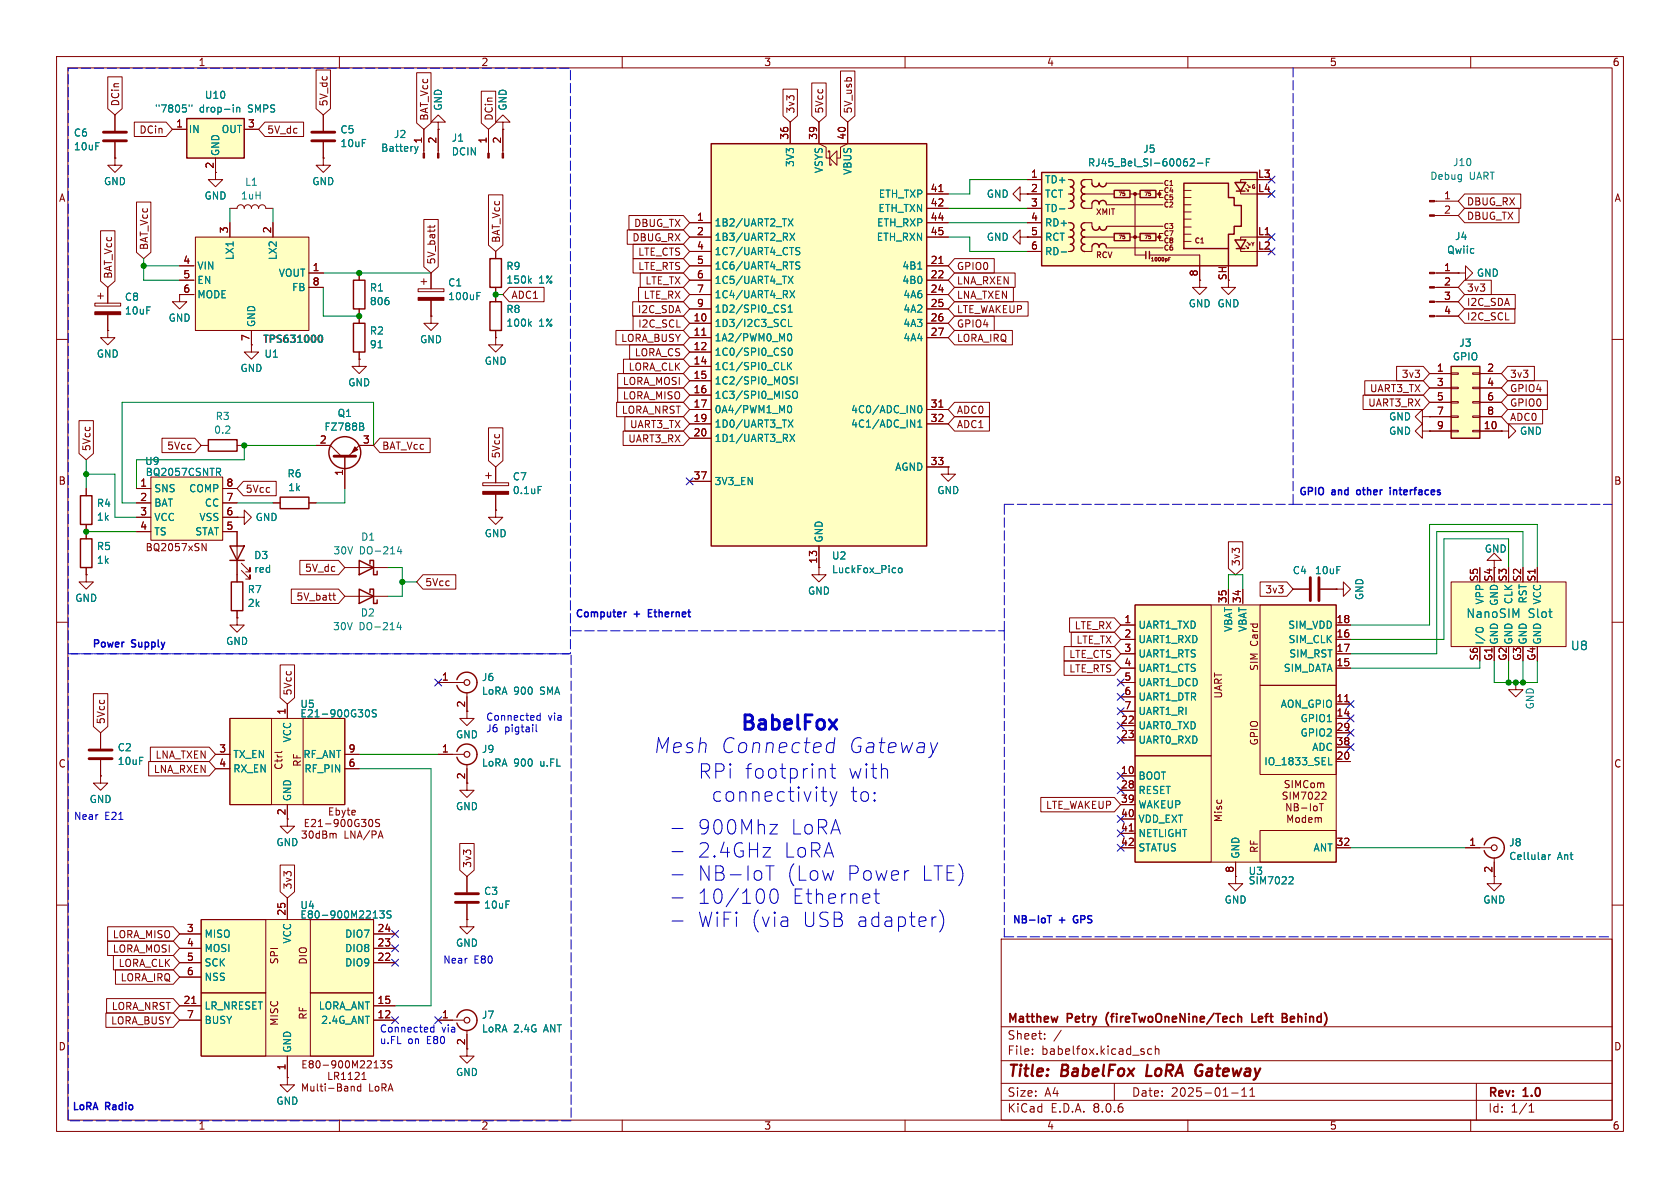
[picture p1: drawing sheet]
<svg xmlns="http://www.w3.org/2000/svg" width="297mm" height="210mm" viewBox="0 0 297 210" stroke-linecap="round" stroke-linejoin="round" font-family="sans-serif">
<defs><g id="words">
<g font-size="3.7" fill="#0000c2">
<text x="115.5" y="133.4">Mesh</text>
<text x="127.3" y="133.4">Connected</text>
<text x="149.8" y="133.4">Gateway</text>
</g>
<g font-size="3.5" fill="#0000c2">
<text x="130.6" y="129.8">BabelFox</text>
<text x="123.4" y="137.9">RPi footprint</text>
<text x="149.8" y="137.9">with</text>
<text x="125.7" y="142">connectivity</text>
<text x="150.2" y="142">to:</text>
<text x="123.1" y="147.8">900Mhz</text>
<text x="139.5" y="147.8">LoRA</text>
<text x="123.1" y="151.8">2.4GHz</text>
<text x="123.1" y="155.9">NB-IoT</text>
<text x="138.3" y="151.8">LoRA</text>
<text x="138.8" y="155.9">(Low</text>
<text x="149.4" y="155.9">Power</text>
<text x="162.5" y="155.9">LTE)</text>
<text x="123.1" y="160">10/100</text>
<text x="139.8" y="160">Ethernet</text>
<text x="123.1" y="164.1">WiFi (via</text>
<text x="141.5" y="164.1">USB adapter)</text>
</g>
<g font-size="2.8" fill="#840000">
<text x="178" y="190.9">Title:</text>
<text x="187.7" y="190.9">BabelFox</text>
<text x="203.5" y="190.9">LoRA</text>
<text x="213" y="190.9">Gateway</text>
</g>
<g font-size="2.1" fill="#008484">
<text x="259.1" y="109.4">NanoSIM</text>
<text x="270.1" y="109.4">Slot</text>
<text x="277.6" y="115.1">U8</text>
</g>
<g font-size="2.1" fill="#840000">
<text x="178" y="184">Sheet:</text>
<text x="178" y="181.2">Matthew</text>
<text x="188.7" y="181.2">Petry</text>
<text x="196.2" y="181.2">(fireTwoOneNine/Tech</text>
<text x="222.6" y="181.2">Left</text>
<text x="228.5" y="181.2">Behind)</text>
<text x="178" y="186.7">File:</text>
<text x="184.1" y="186.7">babelfox.kicad_sch</text>
<text x="178" y="196.9">KiCad</text>
<text x="178" y="194.1">Size:</text>
<text x="184.7" y="194.1">A4</text>
<text x="185.7" y="196.9">E.D.A.</text>
<text x="193.3" y="196.9">8.0.6</text>
<text x="200" y="194.1">Date:</text>
<text x="207" y="194.1">2025-01-11</text>
<text x="263" y="194.3">Rev:</text>
<text x="263" y="196.9">Id:</text>
<text x="267.1" y="196.9">1/1</text>
<text x="269.4" y="194.3">1.0</text>
</g>
<g font-size="1.8" fill="#840000">
<text x="35" y="11.9">1</text>
<text x="85" y="11.9">2</text>
<text x="135" y="11.9">3</text>
<text x="185" y="11.9">4</text>
<text x="235" y="11.9">5</text>
<text x="285" y="11.9">6</text>
<text x="21.3" y="18.9" transform="rotate(-90 21.3 18.9)">DCin</text>
<text x="24.6" y="23.8">DCin</text>
<text x="31" y="22.6">1</text>
<text x="43.7" y="22.6">3</text>
<text x="47.1" y="23.8">5V_dc</text>
<text x="58.1" y="18.9" transform="rotate(-90 58.1 18.9)">5V_dc</text>
<text x="75.9" y="21.4" transform="rotate(-90 75.9 21.4)">BAT_Vcc</text>
<text x="87.3" y="21.4" transform="rotate(-90 87.3 21.4)">DCin</text>
<text x="140.7" y="20.2" transform="rotate(-90 140.7 20.2)">3v3</text>
<text x="145.7" y="20.2" transform="rotate(-90 145.7 20.2)">5Vcc</text>
<text x="150.8" y="20.2" transform="rotate(-90 150.8 20.2)">5V_usb</text>
<text x="37.8" y="29.9" transform="rotate(-90 37.8 29.9)">2</text>
<text x="74.7" y="25.5" transform="rotate(-90 74.7 25.5)">1</text>
<text x="77.2" y="25.5" transform="rotate(-90 77.2 25.5)">2</text>
<text x="86.1" y="25.5" transform="rotate(-90 86.1 25.5)">1</text>
<text x="88.6" y="25.5" transform="rotate(-90 88.6 25.5)">2</text>
<text x="139.4" y="24.8" transform="rotate(-90 139.4 24.8)">36</text>
<text x="144.5" y="24.8" transform="rotate(-90 144.5 24.8)">39</text>
<text x="149.6" y="24.8" transform="rotate(-90 149.6 24.8)">40</text>
<text x="10.3" y="35.9">A</text>
<text x="164.4" y="34">41</text>
<text x="182.2" y="31.5">1</text>
<text x="182.2" y="34">2</text>
<text x="222.3" y="31.5">L3</text>
<text x="222.3" y="34">L4</text>
<text x="255.2" y="35.3">1</text>
<text x="285.3" y="35.9">A</text>
<text x="40.4" y="41.3" transform="rotate(-90 40.4 41.3)">3</text>
<text x="48" y="41.3" transform="rotate(-90 48 41.3)">2</text>
<text x="112" y="40.3">DBUG_TX</text>
<text x="123.1" y="39.1">1</text>
<text x="123.1" y="41.7">2</text>
<text x="164.4" y="36.6">42</text>
<text x="164.4" y="39.1">44</text>
<text x="164.4" y="41.7">45</text>
<text x="182.2" y="36.6">3</text>
<text x="182.2" y="39.1">4</text>
<text x="182.2" y="41.7">5</text>
<text x="222.3" y="41.7">L1</text>
<text x="255.2" y="37.8">2</text>
<text x="259.2" y="39.1">DBUG_TX</text>
<text x="259.2" y="36.5">DBUG_RX</text>
<text x="26.4" y="44.3" transform="rotate(-90 26.4 44.3)">BAT_Vcc</text>
<text x="32.3" y="46.7">4</text>
<text x="77.2" y="46.8" transform="rotate(-90 77.2 46.8)">5V_batt</text>
<text x="88.6" y="43" transform="rotate(-90 88.6 43)">BAT_Vcc</text>
<text x="111.7" y="42.9">DBUG_RX</text>
<text x="112.7" y="45.4">LTE_CTS</text>
<text x="112.7" y="47.9">LTE_RTS</text>
<text x="123.1" y="44.2">4</text>
<text x="123.1" y="46.7">5</text>
<text x="164.4" y="46.7">21</text>
<text x="169.1" y="47.9">GPIO0</text>
<text x="182.2" y="44.2">6</text>
<text x="222.3" y="44.2">L2</text>
<text x="20" y="49.4" transform="rotate(-90 20 49.4)">BAT_Vcc</text>
<text x="32.3" y="49.3">5</text>
<text x="32.3" y="51.8">6</text>
<text x="55.2" y="48">1</text>
<text x="55.2" y="50.5">8</text>
<text x="90.3" y="53">ADC1</text>
<text x="113.7" y="53">LTE_RX</text>
<text x="114" y="50.5">LTE_TX</text>
<text x="123.1" y="49.3">6</text>
<text x="123.1" y="51.8">7</text>
<text x="164.4" y="49.3">22</text>
<text x="164.4" y="51.8">24</text>
<text x="169.1" y="53">LNA_TXEN</text>
<text x="169.1" y="50.5">LNA_RXEN</text>
<text x="211.8" y="49" transform="rotate(-90 211.8 49)">8</text>
<text x="216.9" y="49.6" transform="rotate(-90 216.9 49.6)">SH</text>
<text x="255.2" y="48">1</text>
<text x="255.2" y="50.5">2</text>
<text x="255.2" y="53.1">3</text>
<text x="259.2" y="51.8">3v3</text>
<text x="112.7" y="55.6">I2C_SDA</text>
<text x="112.7" y="58.1">I2C_SCL</text>
<text x="122.5" y="56.9">10</text>
<text x="122.5" y="59.4">11</text>
<text x="123.1" y="54.4">9</text>
<text x="164.4" y="54.4">25</text>
<text x="164.4" y="56.9">26</text>
<text x="164.4" y="59.4">27</text>
<text x="169.1" y="58.1">GPIO4</text>
<text x="169.1" y="55.6">LTE_WAKEUP</text>
<text x="255.2" y="55.6">4</text>
<text x="259.2" y="54.3">I2C_SDA</text>
<text x="259.2" y="56.8">I2C_SCL</text>
<text x="44.2" y="60.4" transform="rotate(-90 44.2 60.4)">7</text>
<text x="109.7" y="60.6">LORA_BUSY</text>
<text x="111" y="65.7">LORA_CLK</text>
<text x="112.1" y="63.2">LORA_CS</text>
<text x="122.5" y="62">12</text>
<text x="122.5" y="64.5">14</text>
<text x="169.1" y="60.6">LORA_IRQ</text>
<text x="253.9" y="65.8">1</text>
<text x="262.8" y="65.8">2</text>
<text x="110" y="68.3">LORA_MOSI</text>
<text x="110" y="70.8">LORA_MISO</text>
<text x="122.5" y="67.1">15</text>
<text x="122.5" y="69.6">16</text>
<text x="242.1" y="69.5">UART3_TX</text>
<text x="247.7" y="67">3v3</text>
<text x="253.9" y="68.3">3</text>
<text x="253.9" y="70.9">5</text>
<text x="262.8" y="68.3">4</text>
<text x="262.8" y="70.9">6</text>
<text x="266.9" y="67">3v3</text>
<text x="266.9" y="69.5">GPIO4</text>
<text x="109.8" y="73.3">LORA_NRST</text>
<text x="111.3" y="75.9">UART3_TX</text>
<text x="122.5" y="72.1">17</text>
<text x="122.5" y="74.7">19</text>
<text x="122.5" y="77.2">20</text>
<text x="164.4" y="72.1">31</text>
<text x="164.4" y="74.7">32</text>
<text x="169.1" y="75.9">ADC1</text>
<text x="169.1" y="73.3">ADC0</text>
<text x="241.8" y="72.1">UART3_RX</text>
<text x="253.9" y="73.4">7</text>
<text x="253.9" y="75.9">9</text>
<text x="262.2" y="75.9">10</text>
<text x="262.8" y="73.4">8</text>
<text x="266.9" y="74.6">ADC0</text>
<text x="266.9" y="72.1">GPIO0</text>
<text x="16.2" y="79.9" transform="rotate(-90 16.2 79.9)">5Vcc</text>
<text x="29.5" y="79.7">5Vcc</text>
<text x="56.4" y="78.5">2</text>
<text x="64.1" y="78.5">3</text>
<text x="67.5" y="79.7">BAT_Vcc</text>
<text x="88.6" y="81.1" transform="rotate(-90 88.6 81.1)">5Vcc</text>
<text x="111" y="78.4">UART3_RX</text>
<text x="164.4" y="82.3">33</text>
<text x="10.3" y="85.9">B</text>
<text x="24.7" y="86.1">1</text>
<text x="24.7" y="88.6">2</text>
<text x="39.9" y="88.6">7</text>
<text x="39.9" y="86.1">8</text>
<text x="43.3" y="87.3">5Vcc</text>
<text x="60.7" y="84.2" transform="rotate(-90 60.7 84.2)">1</text>
<text x="122.5" y="84.8">37</text>
<text x="285.3" y="85.9">B</text>
<text x="24.7" y="91.2">3</text>
<text x="24.7" y="93.7">4</text>
<text x="39.9" y="93.7">5</text>
<text x="39.9" y="91.2">6</text>
<text x="25.6" y="97.6">BQ2057xSN</text>
<text x="53.8" y="101.3">5V_dc</text>
<text x="144.5" y="99.7" transform="rotate(-90 144.5 99.7)">13</text>
<text x="219.4" y="100.2" transform="rotate(-90 219.4 100.2)">3v3</text>
<text x="52.3" y="106.4">5V_batt</text>
<text x="75.1" y="103.8">5Vcc</text>
<text x="216.9" y="106.7" transform="rotate(-90 216.9 106.7)">35</text>
<text x="219.5" y="106.7" transform="rotate(-90 219.5 106.7)">34</text>
<text x="223.6" y="105.1">3v3</text>
<text x="261.4" y="102.9" transform="rotate(-90 261.4 102.9)">S5</text>
<text x="263.9" y="102.9" transform="rotate(-90 263.9 102.9)">S4</text>
<text x="266.4" y="102.9" transform="rotate(-90 266.4 102.9)">S3</text>
<text x="269" y="102.9" transform="rotate(-90 269 102.9)">S2</text>
<text x="271.5" y="102.9" transform="rotate(-90 271.5 102.9)">S1</text>
<text x="189.9" y="111.4">LTE_RX</text>
<text x="190.2" y="114">LTE_TX</text>
<text x="198.7" y="110.2">1</text>
<text x="198.7" y="112.8">2</text>
<text x="236.2" y="112.8">16</text>
<text x="236.2" y="110.2">18</text>
<text x="188.9" y="116.5">LTE_CTS</text>
<text x="188.9" y="119.1">LTE_RTS</text>
<text x="198.7" y="115.3">3</text>
<text x="198.7" y="117.9">4</text>
<text x="222.6" y="118.7" transform="rotate(-90 222.6 118.7)">SIM</text>
<text x="222.6" y="114.2" transform="rotate(-90 222.6 114.2)">Card</text>
<text x="236.2" y="117.9">15</text>
<text x="236.2" y="115.3">17</text>
<text x="261.4" y="116.9" transform="rotate(-90 261.4 116.9)">S6</text>
<text x="263.9" y="116.9" transform="rotate(-90 263.9 116.9)">G1</text>
<text x="266.4" y="116.9" transform="rotate(-90 266.4 116.9)">G2</text>
<text x="269" y="116.9" transform="rotate(-90 269 116.9)">G3</text>
<text x="271.5" y="116.9" transform="rotate(-90 271.5 116.9)">G4</text>
<text x="51.8" y="123" transform="rotate(-90 51.8 123)">5Vcc</text>
<text x="78" y="120.4">1</text>
<text x="82.3" y="125.2" transform="rotate(-90 82.3 125.2)">2</text>
<text x="198.7" y="120.4">5</text>
<text x="198.7" y="122.9">6</text>
<text x="198.7" y="125.5">7</text>
<text x="216.3" y="123.6" transform="rotate(-90 216.3 123.6)">UART</text>
<text x="236.2" y="124.2">11</text>
<text x="18.7" y="128.1" transform="rotate(-90 18.7 128.1)">5Vcc</text>
<text x="50.5" y="126.4" transform="rotate(-90 50.5 126.4)">1</text>
<text x="198.1" y="128">22</text>
<text x="198.1" y="130.6">23</text>
<text x="222.6" y="131.9" transform="rotate(-90 222.6 131.9)">GPIO</text>
<text x="236.2" y="126.7">14</text>
<text x="236.2" y="129.3">29</text>
<text x="236.2" y="131.8">38</text>
<text x="10.3" y="135.9">C</text>
<text x="27.1" y="136.8">LNA_RXEN</text>
<text x="27.4" y="134.3">LNA_TXEN</text>
<text x="38.7" y="133.1">3</text>
<text x="38.7" y="135.6">4</text>
<text x="50.1" y="136.2" transform="rotate(-90 50.1 136.2)">Ctrl</text>
<text x="53.5" y="135.7" transform="rotate(-90 53.5 135.7)">RF</text>
<text x="61.5" y="135.6">6</text>
<text x="61.5" y="133.1">9</text>
<text x="78" y="133.1">1</text>
<text x="82.3" y="137.9" transform="rotate(-90 82.3 137.9)">2</text>
<text x="198.1" y="136.9">10</text>
<text x="236.2" y="134.4">20</text>
<text x="285.3" y="135.9">C</text>
<text x="184.8" y="143.2">LTE_WAKEUP</text>
<text x="198.1" y="139.4">28</text>
<text x="198.1" y="142">39</text>
<text x="50.5" y="144.2" transform="rotate(-90 50.5 144.2)">2</text>
<text x="198.1" y="144.5">40</text>
<text x="198.1" y="147.1">41</text>
<text x="198.1" y="149.6">42</text>
<text x="216.3" y="145.5" transform="rotate(-90 216.3 145.5)">Misc</text>
<text x="236.2" y="149.6">32</text>
<text x="259.6" y="149.6">1</text>
<text x="83.5" y="153.5" transform="rotate(-90 83.5 153.5)">3v3</text>
<text x="218.2" y="154.4" transform="rotate(-90 218.2 154.4)">8</text>
<text x="222.6" y="150.9" transform="rotate(-90 222.6 150.9)">RF</text>
<text x="263.9" y="154.4" transform="rotate(-90 263.9 154.4)">2</text>
<text x="50.5" y="162" transform="rotate(-90 50.5 162)">25</text>
<text x="51.8" y="157.3" transform="rotate(-90 51.8 157.3)">3v3</text>
<text x="19.8" y="166.1">LORA_MISO</text>
<text x="32.9" y="164.8">3</text>
<text x="32.9" y="167.4">4</text>
<text x="66.6" y="167.4">23</text>
<text x="66.6" y="164.8">24</text>
<text x="19.8" y="168.6">LORA_MOSI</text>
<text x="20.9" y="171.1">LORA_CLK</text>
<text x="21.2" y="173.7">LORA_IRQ</text>
<text x="32.9" y="169.9">5</text>
<text x="32.9" y="172.5">6</text>
<text x="49.4" y="170.6" transform="rotate(-90 49.4 170.6)">SPI</text>
<text x="54.5" y="170.6" transform="rotate(-90 54.5 170.6)">DIO</text>
<text x="66.6" y="169.9">22</text>
<text x="19.7" y="178.8">LORA_NRST</text>
<text x="32.3" y="177.5">21</text>
<text x="66.6" y="177.5">15</text>
<text x="10.3" y="185.9">D</text>
<text x="19.5" y="181.3">LORA_BUSY</text>
<text x="32.9" y="180.1">7</text>
<text x="49.4" y="181.4" transform="rotate(-90 49.4 181.4)">MISC</text>
<text x="54.5" y="180.4" transform="rotate(-90 54.5 180.4)">RF</text>
<text x="66.6" y="180.1">12</text>
<text x="78" y="180.1">1</text>
<text x="82.3" y="184.9" transform="rotate(-90 82.3 184.9)">2</text>
<text x="285.3" y="185.9">D</text>
<text x="50.5" y="189.3" transform="rotate(-90 50.5 189.3)">1</text>
<text x="35" y="199.9">1</text>
<text x="85" y="199.9">2</text>
<text x="135" y="199.9">3</text>
<text x="185" y="199.9">4</text>
<text x="235" y="199.9">5</text>
<text x="285" y="199.9">6</text>
</g>
<g font-size="1.8" fill="#008484">
<text x="36.1" y="17.7">U10</text>
<text x="27.3" y="20.1">&quot;7805&quot;</text>
<text x="33.3" y="23.7">IN</text>
<text x="35.2" y="20.1">drop-in</text>
<text x="39.1" y="23.7">OUT</text>
<text x="44" y="20.1">SMPS</text>
<text x="60.1" y="23.8">C5</text>
<text x="78.3" y="19.7" transform="rotate(-90 78.3 19.7)">GND</text>
<text x="89.8" y="19.7" transform="rotate(-90 89.8 19.7)">GND</text>
<text x="13" y="24.3">C6</text>
<text x="13" y="26.8">10uF</text>
<text x="39" y="27.7" transform="rotate(-90 39 27.7)">GND</text>
<text x="60.1" y="26.2">10uF</text>
<text x="67.3" y="27">Battery</text>
<text x="69.5" y="24.6">J2</text>
<text x="79.8" y="25.2">J1</text>
<text x="79.8" y="27.7">DCIN</text>
<text x="140.6" y="29.6" transform="rotate(-90 140.6 29.6)">3V3</text>
<text x="192.2" y="29.6">RJ45_Bel_SI-60062-F</text>
<text x="202" y="27.2">J5</text>
<text x="256.8" y="29.6">J10</text>
<text x="18.3" y="32.9">GND</text>
<text x="36.1" y="35.5">GND</text>
<text x="42.5" y="35.5">1uH</text>
<text x="43.2" y="33">L1</text>
<text x="55.1" y="32.9">GND</text>
<text x="145.6" y="30.7" transform="rotate(-90 145.6 30.7)">VSYS</text>
<text x="150.7" y="31" transform="rotate(-90 150.7 31)">VBUS</text>
<text x="155.3" y="35.2">ETH_TXP</text>
<text x="174.4" y="35.2">GND</text>
<text x="184.7" y="32.6">TD+</text>
<text x="184.7" y="35.2">TCT</text>
<text x="252.8" y="32">Debug</text>
<text x="259.7" y="32">UART</text>
<text x="126.2" y="40.2">1B2/UART2_TX</text>
<text x="155" y="40.2">ETH_RXP</text>
<text x="155.2" y="37.7">ETH_TXN</text>
<text x="184.7" y="37.7">TD-</text>
<text x="184.7" y="40.2">RD+</text>
<text x="34.8" y="47.9">VIN</text>
<text x="41.5" y="46.1" transform="rotate(-90 41.5 46.1)">LX1</text>
<text x="49.1" y="46.1" transform="rotate(-90 49.1 46.1)">LX2</text>
<text x="89.4" y="47.9">R9</text>
<text x="126.2" y="42.8">1B3/UART2_RX</text>
<text x="126.2" y="45.3">1C7/UART4_CTS</text>
<text x="126.2" y="47.9">1C6/UART4_RTS</text>
<text x="154.9" y="42.8">ETH_RXN</text>
<text x="159.4" y="47.9">4B1</text>
<text x="174.4" y="42.8">GND</text>
<text x="184.7" y="42.8">RCT</text>
<text x="184.7" y="45.3">RD-</text>
<text x="255.7" y="45.1">Qwiic</text>
<text x="257.1" y="42.6">J4</text>
<text x="22" y="53.4">C8</text>
<text x="34.8" y="50.4">EN</text>
<text x="34.8" y="52.9">MODE</text>
<text x="49.2" y="49.1">VOUT</text>
<text x="51.5" y="51.7">FB</text>
<text x="65.3" y="51.7">R1</text>
<text x="79.1" y="50.8">C1</text>
<text x="79.1" y="53.3">100uF</text>
<text x="89.4" y="50.3">150k</text>
<text x="95.2" y="50.3">1%</text>
<text x="126.2" y="50.4">1C5/UART4_TX</text>
<text x="126.2" y="52.9">1C4/UART4_RX</text>
<text x="159.4" y="50.4">4B0</text>
<text x="159.6" y="52.9">4A6</text>
<text x="261" y="49.1">GND</text>
<text x="22" y="55.8">10uF</text>
<text x="29.7" y="57.1">GND</text>
<text x="45.3" y="57.9" transform="rotate(-90 45.3 57.9)">GND</text>
<text x="65.3" y="59.3">R2</text>
<text x="65.3" y="54.1">806</text>
<text x="89.4" y="55.5">R8</text>
<text x="89.4" y="58">100k</text>
<text x="95.2" y="58">1%</text>
<text x="126.2" y="58">1D3/I2C3_SCL</text>
<text x="126.2" y="55.5">1D2/SPI0_CS1</text>
<text x="159.6" y="55.5">4A2</text>
<text x="159.6" y="58">4A3</text>
<text x="210.1" y="54.5">GND GND</text>
<text x="17" y="63.4">GND</text>
<text x="42.4" y="66">GND</text>
<text x="46.4" y="60.8">TPS631000</text>
<text x="46.7" y="63.4">U1</text>
<text x="65.3" y="61.8">91</text>
<text x="74.2" y="60.9">GND</text>
<text x="85.6" y="64.7">GND</text>
<text x="126.2" y="60.6">1A2/PWM0_M0</text>
<text x="126.2" y="63.1">1C0/SPI0_CS0</text>
<text x="126.2" y="65.6">1C1/SPI0_CLK</text>
<text x="159.6" y="60.6">4A4</text>
<text x="256.7" y="63.9">GPIO</text>
<text x="257.9" y="61.5">J3</text>
<text x="61.5" y="68.5">GND</text>
<text x="126.2" y="68.2">1C2/SPI0_MOSI</text>
<text x="126.2" y="70.7">1C3/SPI0_MISO</text>
<text x="37.8" y="76.9">0.2</text>
<text x="38" y="74.4">R3</text>
<text x="57.3" y="76.3">FZ788B</text>
<text x="59.6" y="73.9">Q1</text>
<text x="126.2" y="73.3">0A4/PWM1_M0</text>
<text x="126.2" y="75.8">1D0/UART3_TX</text>
<text x="150.4" y="73.3">4C0/ADC_IN0</text>
<text x="150.4" y="75.8">4C1/ADC_IN1</text>
<text x="245.5" y="74.5">GND</text>
<text x="245.5" y="77.1">GND</text>
<text x="268.6" y="77.1">GND</text>
<text x="25.6" y="82.4">U9</text>
<text x="126.2" y="78.3">1D1/UART3_RX</text>
<text x="158.2" y="83.4">AGND</text>
<text x="17" y="89.8">R4</text>
<text x="25.7" y="84.3">BQ2057CSNTR</text>
<text x="27.2" y="87.2">SNS</text>
<text x="27.2" y="89.8">BAT</text>
<text x="33.3" y="87.2">COMP</text>
<text x="36.1" y="89.8">CC</text>
<text x="50.7" y="84.6">R6</text>
<text x="50.8" y="87">1k</text>
<text x="90.6" y="85.1">C7</text>
<text x="90.6" y="87.5">0.1uF</text>
<text x="126.2" y="86">3V3_EN</text>
<text x="165.6" y="87.5">GND</text>
<text x="17" y="92.2">1k</text>
<text x="27.2" y="92.3">VCC</text>
<text x="27.2" y="94.8">TS</text>
<text x="34.4" y="94.8">STAT</text>
<text x="35.2" y="92.3">VSS</text>
<text x="45.1" y="92.3">GND</text>
<text x="63.7" y="95.8">D1</text>
<text x="85.6" y="95.2">GND</text>
<text x="17" y="97.4">R5</text>
<text x="17" y="99.9">1k</text>
<text x="44.8" y="99">D3</text>
<text x="44.8" y="101.5">red</text>
<text x="58.8" y="98.2">30V</text>
<text x="63.5" y="98.2">DO-214</text>
<text x="145.6" y="96" transform="rotate(-90 145.6 96)">GND</text>
<text x="147" y="99.1">U2</text>
<text x="147" y="101.5">LuckFox_Pico</text>
<text x="228.4" y="101.7">C4</text>
<text x="232.4" y="101.7">10uF</text>
<text x="262.4" y="97.9">GND</text>
<text x="13.2" y="106.6">GND</text>
<text x="43.7" y="105.1">R7</text>
<text x="43.7" y="107.5">2k</text>
<text x="142.7" y="105.3">GND</text>
<text x="241.2" y="106.2" transform="rotate(-90 241.2 106.2)">GND</text>
<text x="262.5" y="107" transform="rotate(-90 262.5 107)">VPP</text>
<text x="265" y="107.2" transform="rotate(-90 265 107.2)">GND</text>
<text x="267.6" y="106.9" transform="rotate(-90 267.6 106.9)">CLK</text>
<text x="270.1" y="106.8" transform="rotate(-90 270.1 106.8)">RST</text>
<text x="272.6" y="107" transform="rotate(-90 272.6 107)">VCC</text>
<text x="58.8" y="111.6">30V</text>
<text x="63.5" y="111.6">DO-214</text>
<text x="63.7" y="109.2">D2</text>
<text x="201.2" y="111.4">UART1_TXD</text>
<text x="201.2" y="113.9">UART1_RXD</text>
<text x="218" y="111.8" transform="rotate(-90 218 111.8)">VBAT</text>
<text x="220.6" y="111.8" transform="rotate(-90 220.6 111.8)">VBAT</text>
<text x="227.6" y="111.4">SIM_VDD</text>
<text x="227.7" y="113.9">SIM_CLK</text>
<text x="39.9" y="114.2">GND</text>
<text x="201.2" y="116.4">UART1_RTS</text>
<text x="201.2" y="119">UART1_CTS</text>
<text x="226.9" y="119">SIM_DATA</text>
<text x="227.8" y="116.4">SIM_RST</text>
<text x="262.5" y="114" transform="rotate(-90 262.5 114)">I/O</text>
<text x="265" y="114" transform="rotate(-90 265 114)">GND</text>
<text x="267.6" y="114" transform="rotate(-90 267.6 114)">GND</text>
<text x="270.1" y="114" transform="rotate(-90 270.1 114)">GND</text>
<text x="272.6" y="114" transform="rotate(-90 272.6 114)">GND</text>
<text x="53" y="125.3">U5</text>
<text x="85.1" y="120.6">J6</text>
<text x="85.1" y="123">LoRA</text>
<text x="90.8" y="123">900</text>
<text x="95.6" y="123">SMA</text>
<text x="201.2" y="121.5">UART1_DCD</text>
<text x="201.2" y="124.1">UART1_DTR</text>
<text x="226.3" y="125.3">AON_GPIO</text>
<text x="271.4" y="125.5" transform="rotate(-90 271.4 125.5)">GND</text>
<text x="51.7" y="131.3" transform="rotate(-90 51.7 131.3)">VCC</text>
<text x="53" y="127">E21-900G30S</text>
<text x="80.5" y="130.7">GND</text>
<text x="201.2" y="129.1">UART0_TXD</text>
<text x="201.2" y="131.7">UART0_RXD</text>
<text x="201.2" y="126.6">UART1_RI</text>
<text x="229.8" y="127.9">GPIO1</text>
<text x="229.8" y="130.4">GPIO2</text>
<text x="20.7" y="133">C2</text>
<text x="20.7" y="135.4">10uF</text>
<text x="41.1" y="134.2">TX_EN</text>
<text x="41.1" y="136.8">RX_EN</text>
<text x="53.5" y="134.2">RF_ANT</text>
<text x="53.7" y="136.8">RF_PIN</text>
<text x="85.1" y="133.3">J9</text>
<text x="85.1" y="135.7">LoRA</text>
<text x="90.8" y="135.7">900</text>
<text x="95.6" y="135.7">u.FL</text>
<text x="223.4" y="135.5">IO_1833_SEL</text>
<text x="231.9" y="132.9">ADC</text>
<text x="15.7" y="142.2">GND</text>
<text x="51.7" y="141.7" transform="rotate(-90 51.7 141.7)">GND</text>
<text x="80.5" y="143.4">GND</text>
<text x="201.2" y="138">BOOT</text>
<text x="201.2" y="140.6">RESET</text>
<text x="201.2" y="143.1">WAKEUP</text>
<text x="48.8" y="149.8">GND</text>
<text x="201.2" y="145.6">VDD_EXT</text>
<text x="201.2" y="148.2">NETLIGHT</text>
<text x="266.7" y="149.8">J8</text>
<text x="201.2" y="150.7">STATUS</text>
<text x="219.3" y="151.9" transform="rotate(-90 219.3 151.9)">GND</text>
<text x="220.6" y="154.9">U3</text>
<text x="232.1" y="150.7">ANT</text>
<text x="266.7" y="152.2">Cellular</text>
<text x="275.3" y="152.2">Ant</text>
<text x="53" y="160.9">U4</text>
<text x="85.5" y="158.4">C3</text>
<text x="85.5" y="160.8">10uF</text>
<text x="216.4" y="159.9">GND</text>
<text x="220.6" y="156.5">SIM7022</text>
<text x="262.1" y="159.9">GND</text>
<text x="36.1" y="166">MISO</text>
<text x="51.7" y="166.9" transform="rotate(-90 51.7 166.9)">VCC</text>
<text x="53" y="162.6">E80-900M2213S</text>
<text x="60.9" y="166">DIO7</text>
<text x="80.5" y="167.6">GND</text>
<text x="36.1" y="168.5">MOSI</text>
<text x="36.1" y="171">SCK</text>
<text x="36.1" y="173.6">NSS</text>
<text x="60.9" y="171">DIO9</text>
<text x="60.9" y="168.5">DIO8</text>
<text x="36.1" y="178.7">LR_NRESET</text>
<text x="56.3" y="178.7">LORA_ANT</text>
<text x="36.1" y="181.2">BUSY</text>
<text x="56.7" y="181.2">2.4G_ANT</text>
<text x="85.1" y="180.3">J7</text>
<text x="85.1" y="182.7">LoRA</text>
<text x="90.8" y="182.7">2.4G</text>
<text x="96.3" y="182.7">ANT</text>
<text x="51.7" y="186.2" transform="rotate(-90 51.7 186.2)">GND</text>
<text x="80.5" y="190.4">GND</text>
<text x="48.8" y="195.5">GND</text>
</g>
<g font-size="1.8" fill="#0000c2">
<text x="229.5" y="87.9">GPIO</text>
<text x="235.4" y="87.9">and</text>
<text x="240.4" y="87.9">other</text>
<text x="246.7" y="87.9">interfaces</text>
<text x="101.6" y="109.5">Computer</text>
<text x="112.1" y="109.5">+</text>
<text x="115.1" y="109.5">Ethernet</text>
<text x="16.2" y="114.8">Power</text>
<text x="23.3" y="114.8">Supply</text>
<text x="85.9" y="127.6">Connected</text>
<text x="85.9" y="129.7">J6</text>
<text x="89.2" y="129.7">pigtail</text>
<text x="96.9" y="127.6">via</text>
<text x="13" y="145.1">Near</text>
<text x="18.5" y="145.1">E21</text>
<text x="178.9" y="163.6">NB-IoT</text>
<text x="187.2" y="163.6">+</text>
<text x="190.3" y="163.6">GPS</text>
<text x="78.2" y="170.5">Near</text>
<text x="83.8" y="170.5">E80</text>
<text x="67.1" y="182.7">Connected</text>
<text x="67.1" y="184.8">u.FL</text>
<text x="72.1" y="184.8">on</text>
<text x="75.6" y="184.8">E80</text>
<text x="78.1" y="182.7">via</text>
<text x="12.6" y="196.6">LoRA</text>
<text x="18.6" y="196.6">Radio</text>
</g>
<g font-size="1.4" fill="#840000">
<text x="193.6" y="38.2">XMIT</text>
<text x="193.6" y="45.8">RCV</text>
</g>
<g font-size="1.2" fill="#840000">
<text x="205.6" y="33.1">C1</text>
<text x="205.6" y="34.3">C4</text>
<text x="205.6" y="35.6">C5</text>
<text x="205.6" y="36.9">C2</text>
<text x="205.6" y="40.7">C3</text>
<text x="205.6" y="41.9">C7</text>
<text x="205.6" y="44.5">C6</text>
<text x="205.6" y="43.2">C8</text>
<text x="211.1" y="43.2">C1</text>
</g>
<g font-size=".9" fill="#840000">
<text x="197.6" y="34.8">75</text>
<text x="202.2" y="34.8">75</text>
<text x="221.1" y="33.6">G</text>
<text x="197.6" y="42.5">75</text>
<text x="202.2" y="42.5">75</text>
<text x="203.3" y="46.4">1000pF</text>
<text x="221.1" y="43.7">Y</text>
</g>
</g></defs>
<g fill="none" stroke="#840000" stroke-width=".18">
<path d="M10 10h277v190h-277zM12 12h273v186h-273zM60 10v2M110 10v2M160 10v2M210 10v2M260 10v2M10 60h2M76.2 55.9v1.3h1.3l-1.3 1.2-1.3-1.2h1.3M76.2 55.9h.1M285 60h2M41.9 94v7.6"/>
<path d="M42.7 99.6l1.5 1.5v-.8v.8h-.8M10 110h2M42.7 100.8l1.5 1.6v-.8v.8h-.8M285 110h2M10 160h2M285 160h2M177 166h108v32h-108zM60 198v2M110 198v2M160 198v2M177 194.5h108M177 191.5h108"/>
<path d="M177 187.5h108M177 181.5h108M182.5 186.3v.1M182.5 185.5v.1M184.7 183.6v.1M184.7 182.8v.1M187.6 182.1l-1.3 2M197 191.5v3M203.6 185.5l-.4-.1-.3 .3v.4l.1 .2h.6M204.2 185.5l.3-.1 .3 .1 .1 .9M204.2 184.9v1.5M210 198v2"/>
<path d="M217.7 193.2h1.2M219.5 193.8h.9M219.5 192.7l.5-.4v1.5M221 193.8h.8M221 192.7l.4-.4v1.5M260 198v2M261 191.5v6.5M270.3 196.6h.9M270.3 195.5l.4-.4v1.5"/>
</g>
<path d="M202.9 188.2l-.3 2h1M211.6 190.1l.3 .1 .5-.1M212.2 189.4h.4M212.4 188.2l-.6 .1" fill="none" stroke="#840000" stroke-width=".4"/>
<path d="M218.9 179.8h.5l.1 .9M221.3 179.2v1.5h.8M226.7 179.2h.5l.2 .1 .1 .3-.3 .3M226.7 179.9h.5M227.2 179.9a.4 .4 0 0 1 .4 .4 .4 .4 0 0 1-.3 .4h-.6" fill="none" stroke="#840000" stroke-width=".3"/>
<path d="M40.6 96.5h2.6l-1.3 2.6zM40.6 99.1h2.6" fill="none" stroke="#840000" stroke-width=".25"/>
<path d="M40.6 127h20.4v15.2h-20.4z" fill="#ffffc2"/>
<g fill="none" stroke="#840000" stroke-width=".18">
<path d="M73.9 51.1h4.6v.5h-4.6zM74.4 49.8h1M74.9 49.3v1M76.2 48.3v2.8M76.2 53.1v2.8M87.6 59.7v1.3h1.3l-1.3 1.2-1.2-1.2h1.2M87.6 59.7h.1M87.6 44.5v1.2M87.6 50.8v2.5M87.6 58.4v1.3M253.6 55.9h4.2M253.6 53.3h4.2"/>
<path d="M253.6 50.8h4.2M253.6 48.3h4.2M35.6 78.7h1.2M41.9 78.7h1.3M55.9 78.7h2.5l1.9 1.9M66 78.7h-2.5l-1.9 1.9M15.2 86.4v1.2M15.2 92.7v2.6M61 80.6v5.8M15.2 100.3v1.3M17.8 137.2v1.2h1.2l-1.2 1.3-1.3-1.3h1.3M17.8 137.2h.1"/>
<path d="M38.1 133.4h2.5M38.1 135.9h2.5M40.6 127h7.4v15.2h-7.4zM40.6 127h20.4v15.2h-20.4zM49.9 132.8l-.2 .2M50.8 124.5v2.5M53.6 127h7.4v15.2h-7.4zM61 133.4h2.5M61 135.9h2.5M77.5 120.7h4.5M82.5 122.4v4.6h1.3l-1.3 1.3-1.2-1.3h1.2M50.8 142.2v2.6"/>
<path d="M53.4 146.9h.8l-.5 .5 .4 .1v.5l-.2 .2-.5-.2M54 145.5h.4M54.6 144.9h-.6v1.2h.6M54.8 147l.2-.1a.68 .68 0 0 1 .4 .6 .68 .68 0 0 1-.4 .7l-.2-.2-.2-.3zM55.1 145l.5-.1 .2 .3-.8 .9h.8M56.3 146.1h.7M56.3 145.2l.3-.3v1.2M56.5 147.4l-.4-.1-.2 .3 .1 .5h.5M56.5 146.9v1.3M57.1 146.9h.4l.2 .2-.2 .4 .2 .1 .1 .3-.2 .3h-.5zM57.1 147.5h.4M57.6 145.6h.9"/>
<path d="M58.3 143.4h.4M58.3 147.4l.4-.1 .2 .2M58.3 147.3v.9M58.9 147.5l.2-.2 .3 .1v.8M58.9 147.5v.7M58.9 142.8h-.6v1.3h.6M59.4 143.3l.4-.1 .2 .3-.1 .5h-.5M59.4 142.8v1.3M59.8 145.4l-.3 .2h-.2l-.2-.2 .1-.5h.3l.2 .1a.84 .84 0 0 1-.3 1.1h-.2M60.4 145l.2-.1a.68 .68 0 0 1 .4 .6 .68 .68 0 0 1-.4 .6l-.2-.1-.1-.4zM60.5 143.2l.3 .9M60.8 144.1l-.3 .4"/>
<path d="M61 146.9v1.3h.6M61.1 143.2l-.3 .9M61.4 143.2h.4M61.5 142.8v1.1l.3 .2M61.6 145l.2-.1a.68 .68 0 0 1 .4 .6 .68 .68 0 0 1-.4 .6l-.2-.1-.1-.4zM62.2 143.7l.6-.2v-.2l-.4-.1-.2 .2 .1 .6h.5M62.8 146.9v1.3l-.8-1.3v1.3M63.2 148.2l.4-1.3 .4 1.3M63.3 147.8h.6M63.4 144.9a.59 .59 0 0 0-.7 .6 .59 .59 0 0 0 .7 .6l.1-.5h-.3M63.9 144.9h.8l-.4 .4 .3 .2v.5l-.2 .1-.5-.1M65.3 145l.2-.1a.68 .68 0 0 1 .4 .6 .68 .68 0 0 1-.4 .6l-.2-.1-.1-.4z"/>
<path d="M65.4 146.8l-1.1 1.7M65.8 147.6l.6-.1 .1-.2-.1-.3-.6-.1v1.3M66.9 148.2l.4-1.3 .4 1.3M67 147.8h.6M67.1 144.9h-.5l-.2 .1v.3l.6 .3 .1 .3-.2 .2h-.5M259.1 149.9h4.6M264.2 151.6v3.3"/>
</g>
<path d="M84.3 52.3h.4M84.3 51.7h.6M93.6 57.2l.3 .5M93.6 49.6l.3 .5M93.9 56.8l-.5 .5M93.9 49.2l-.5 .5M64 74.8l.3 .2-.3 .4 .3 .2v.3l-.2 .1M64.7 125.6l.2-.1a.68 .68 0 0 1 .4 .6 .68 .68 0 0 1-.4 .6l-.2-.1M66.5 125.5h-.5l-.2 .2 .1 .3 .6 .2v.4l-.2 .1h-.5M273.8 151.1v.8M274.1 151.1l-.3 .2" fill="none" stroke="#008484" stroke-width=".18"/>
<g fill="none" stroke="#840000" stroke-width=".25">
<path d="M86.6 53.3h2v5.1h-2zM86.6 45.7h2v5.1h-2zM36.8 77.7h5.1v2.1h-5.1zM14.2 87.6h2.1v5.1h-2.1zM14.2 95.3h2.1v5h-2.1zM80.8 120.1a1.81 1.81 0 0 1 2.8-.9 1.81 1.81 0 0 1 0 2.9 1.81 1.81 0 0 1-2.8-.9M262.4 149.4a1.82 1.82 0 0 1 2.8-1 1.82 1.82 0 0 1 0 3 1.82 1.82 0 0 1-2.8-1"/>
<circle cx="61" cy="80" r="2.82"/>
</g>
<g fill="none" stroke="#840000" stroke-width=".2">
<circle cx="82.6" cy="120.7" r=".51"/>
<circle cx="264.2" cy="149.9" r=".51"/>
</g>
<g fill="#840000" stroke="#840000" stroke-width=".18">
<path d="M252.7 55.8h.9v.2h-.9z"/>
<path d="M252.7 53.2h.9v.3h-.9z"/>
<path d="M252.7 50.7h.9v.2h-.9z"/>
<path d="M252.7 48.1h.9v.3h-.9z"/>
<path d="M62.7 79l.5 .5-1 .5z"/>
<path d="M73.9 52.6h4.6v.5h-4.6z"/>
</g>
<path d="M59.1 80.6h3.8" fill="none" stroke="#840000" stroke-width=".51"/>
<path d="M26.7 84.3h12.7v11.2h-12.7z" fill="#ffffc2"/>
<g fill="none" stroke="#840000" stroke-width=".18">
<path d="M24.1 86.4h2.6M24.1 88.9h2.6M24.1 91.4h2.6M24.1 94h2.6M26.7 84.3h12.7v11.2h-12.7zM35.7 96.1l.7 1.3v-1.3M39.4 86.4h2.5M39.4 88.9h2.5M39.4 91.4h2.5M39.4 94h2.5M82.5 138.4v1.3h1.3l-1.3 1.3-1.2-1.3h1.2M218.4 154.9v1.3h1.3l-1.3 1.3-1.2-1.3h1.2"/>
<path d="M218.4 154.9h.1"/>
</g>
<path d="M38.6 83.5l.4 .6M38.8 82.8l.2 .2-.1 .3-.1 .2" fill="none" stroke="#008484" stroke-width=".18"/>
<path d="M33 21h10.2v6.9h-10.2z" fill="#ffffc2"/>
<path d="M33 21h10.2v6.9h-10.2zM80.8 132.8a1.81 1.81 0 0 1 2.8-.9 1.81 1.81 0 0 1 0 2.9 1.81 1.81 0 0 1-2.8-.9" fill="none" stroke="#840000" stroke-width=".25"/>
<g fill="none" stroke="#840000" stroke-width=".18">
<path d="M30.5 22.9h2.5M38.1 27.9v2.6M43.2 22.9h2.5M74.9 22.9v4.2M77.5 22.9v4.2M257.8 48.3h1.3v-1.3l1.2 1.3-1.2 1.2v-1.2M257.8 48.3h.1M17.8 129.5v2.8M17.8 134.4v2.8M77.5 133.4h4.5M82.5 135.1v3.3M50.8 144.8v1.3h1.3l-1.3 1.2-1.3-1.2h1.3"/>
<path d="M82.5 154.9v2.8M82.5 159.8v2.8M82.5 162.6v1.2h1.3l-1.3 1.3-1.2-1.3h1.2M82.5 162.6h.1"/>
</g>
<path d="M33.4 18.5v.3M33.9 18.5v.3M41.2 18.5v.2M41.8 19v.8M41.8 19.1l.2-.1h.3l.1 .8M73.3 25.9l.3 .8M73.6 26.7l-.2 .4M73.9 25.9l-.3 .8" fill="none" stroke="#008484" stroke-width=".18"/>
<path d="M15.7 134.1h4.1M15.7 132.6h4.1M80.5 159.5h4.1M80.5 158h4.1" fill="none" stroke="#840000" stroke-width=".51"/>
<g fill="#840000" stroke="#840000" stroke-width=".18">
<path d="M77.3 27.1h.3v.8h-.3z"/>
<path d="M74.8 27.1h.3v.8h-.3z"/>
</g>
<circle cx="82.6" cy="133.4" r=".51" fill="none" stroke="#840000" stroke-width=".2"/>
<path d="M35.6 162.6h30.4v24.1h-30.4z" fill="#ffffc2"/>
<g fill="none" stroke="#840000" stroke-width=".18">
<path d="M44.4 61v1.2h1.3l-1.3 1.3-1.2-1.3h1.2M44.4 61h.1M251.5 73.7v-1.3l-1.3 1.3 1.3 1.2v-1.2h1.2M251.5 76.2v-1.3l-1.3 1.3 1.3 1.3v-1.3h1.2M252.7 73.7h.1M252.7 76.2h.1M264.2 99.1h1.2l-1.2-1.3-1.3 1.3h1.3v1.2M15.2 101.6v1.3h1.3l-1.3 1.2-1.2-1.2h1.2M15.2 101.6h.1M41.9 109.2v1.3h1.3l-1.3 1.3-1.3-1.3h1.3M41.9 109.2h.1M41.9 101.6v1.3"/>
<path d="M41.9 108v1.2M61 105.4h7.6M50.8 158.8v3.8M31.7 177.8h3.9M31.7 170.2h3.9M31.7 167.6h3.9M31.7 165.1h3.9M31.7 172.7h3.9M33.9 177.4h.7M35.6 175.5h11.4v11.2h-11.4zM35.6 162.6h11.4v12.9h-11.4zM35.6 162.6h30.4v24.1h-30.4z"/>
<path d="M54.9 175.5h11.1v11.2h-11.1zM54.9 162.6h11.1v12.9h-11.1zM66 177.8h3.8M66 170.2h3.8M66 167.6h3.8M66 165.1h3.8M31.7 180.3h3.9M50.8 190.5v1.3h1.3l-1.3 1.2-1.3-1.2h1.3M50.8 190.5h.1M50.8 186.7v3.8M53.5 192.9v-1.3l.4 .9 .4-.9v1.3M53.6 188.1h.4"/>
<path d="M54.2 187.5h-.6v1.3h.6M54.9 188.1l-.3 .2 .1 .4 .2 .1 .4-.1 .1-.2v-.2l-.3-.2M54.9 188.1l-.3-.3 .3-.3h.2l.3 .3-.3 .3M54.9 188.1h.2M55 192v.8l.3 .1 .2-.2M55.5 192v.9M56 187.6l.2-.1a.68 .68 0 0 1 .4 .6 .68 .68 0 0 1-.4 .7 .84 .84 0 0 1-.2-1.2zM56.1 191.6v1.1l.2 .2M56.6 192h.5M56.8 191.6v1.1l.3 .2M57.1 188.3h1M57.5 191.6v.1"/>
<path d="M57.5 192v.9M58.1 192.4h1M58.1 189.6v1.2h.6M59.2 190.2h.6l.1-.2-.1-.3-.6-.1v1.2M59.4 188.1l-.3 .2-.3-.1-.2-.1 .2-.5 .3-.1 .2 .1a.84 .84 0 0 1-.3 1.2h-.2M59.5 190.2l.4 .6M59.7 191.6h.4l.2 .2-.2 .4 .2 .1 .1 .3-.2 .3h-.5zM59.7 192.2h.4M60 187.6l.2-.1a.68 .68 0 0 1 .4 .6 .68 .68 0 0 1-.4 .7 .84 .84 0 0 1-.2-1.2zM60.4 189.9l.3-.3v1.2M60.4 190.8h.7M60.9 192.1h.5l.1 .8"/>
<path d="M61.2 187.6l.2-.1a.68 .68 0 0 1 .4 .6 .68 .68 0 0 1-.4 .7 .84 .84 0 0 1-.2-1.2zM61.5 192.3l-.4 .1-.2 .2 .2 .3 .4-.1M61.6 190.8h.7M61.6 189.9l.3-.3v1.2M62.1 192.1l.2-.1 .3 .1v.8M62.1 192v.9M62.3 188.8v-1.3l.5 .9 .4-.9v1.3M62.8 189.7l.5-.1 .2 .3-.8 .9h.8M63.7 187.6l.5-.1 .2 .4-.7 .9h.7M63.8 192.1l-.4-.1-.2 .3 .1 .5h.5M63.8 191.6v1.3M64 189.9l.4-.3v1.2"/>
<path d="M64 190.8h.7M64.9 187.6l.5-.1 .3 .4-.8 .9h.8M65.4 191.6v1.3h.6M66 180.3h3.8M66.1 188.8h.8M66.1 187.9l.4-.4v1.3M66.4 192.1l.2-.1 .3 .1 .1 .5-.1 .2-.3 .1-.2-.2zM67.3 187.5h.8l-.4 .5 .3 .1v.6l-.2 .1-.5-.1M67.5 192.3l.6-.1 .2-.2-.1-.3-.7-.1v1.3M67.8 192.3l.5 .6M68.6 192.9l.4-1.3 .5 1.3M68.7 192.5h.6"/>
<path d="M69.3 187.6l-.5-.1-.2 .1v.4l.6 .2 .1 .3-.3 .3-.4-.1M77.5 180.3h4.5M82.5 182.1v4.6h1.3l-1.3 1.3-1.2-1.3h1.2"/>
</g>
<path d="M70.5 110l-.3 .9h.8M70.8 110.5v.8M67.1 161h.8l-.4 .5 .4 .1v.6l-.2 .1-.6-.1M69.1 161.1l-.5-.1-.2 .3 .1 .3 .6 .2v.4l-.2 .1-.5-.1" fill="none" stroke="#008484" stroke-width=".18"/>
<path d="M40.9 102.9h2v5.1h-2zM63.5 104.1l2.5 1.3-2.5 1.3zM65.4 104.8v-.7h.6v2.6h.7v-.7M80.8 179.8a1.81 1.81 0 0 1 2.8-.9 1.81 1.81 0 0 1 0 2.9 1.81 1.81 0 0 1-2.8-1" fill="none" stroke="#840000" stroke-width=".25"/>
<circle cx="82.6" cy="180.3" r=".51" fill="none" stroke="#840000" stroke-width=".2"/>
<path d="M256.5 102.9h20.4v11.4h-20.4z" fill="#ffffc2"/>
<g fill="none" stroke="#840000" stroke-width=".18">
<path d="M63.5 55.9v1.3M63.5 63.5v1.3h1.3l-1.3 1.2-1.3-1.2h1.3M63.5 63.5h.1M63.5 62.2v1.3M265.4 76.2h1.3v-1.3l1.3 1.3-1.3 1.3v-1.3M265.4 76.2h.1M85.3 85.3h4.6v.6h-4.6zM85.9 84.1h1M86.4 83.6v1M87.6 90.2v1.2h1.3l-1.3 1.3-1.2-1.3h1.2M87.6 90.2h.1M87.6 82.6v2.7"/>
<path d="M87.6 87.4v2.8M256.5 102.9h20.4v11.4h-20.4zM271.8 100.3v2.6M264.2 154.9v1.3h1.2l-1.2 1.3-1.3-1.3h1.3"/>
</g>
<path d="M66.8 61.5h.8M95.1 86h.6M260.9 111.2l.1-.1a.81 .81 0 0 1 1.2 .1" fill="none" stroke="#008484" stroke-width=".18"/>
<path d="M85.3 86.9h4.6v.5h-4.6z" fill="#840000" stroke="#840000" stroke-width=".18"/>
<path d="M62.5 57.2h2v5h-2z" fill="none" stroke="#840000" stroke-width=".25"/>
<path d="M200.7 106.9h35.5v45.5h-35.5z" fill="#ffffc2"/>
<g fill="none" stroke="#840000" stroke-width=".18">
<path d="M198.1 110.5h2.6M198.1 118.1h2.6M198.1 113h2.6M198.1 115.6h2.6M200.7 106.9h13.4v26.7h-13.4zM200.7 106.9h35.5v45.5h-35.5zM217.2 104.1v2.6M219.7 104.1v2.6M222.8 106.9h13.4v14.3h-13.4zM236.2 110.5h2.6M236.2 118.1h2.6M236.2 113h2.6"/>
<path d="M236.2 115.6h2.6M198.1 137.2h2.6M198.1 128.3h2.6M198.1 130.8h2.6M198.1 139.7h2.6M198.1 120.7h2.6M198.1 123.2h2.6M198.1 125.7h2.6M200.7 133.6h13.4v18.8h-13.4zM222.8 121.2h13.4v15.7h-13.4zM227.9 138h-.5l-.2 .1v.4l.6 .2 .1 .3-.2 .2h-.5M228.5 138v1.2"/>
<path d="M229.1 139.2v-1.2l.4 .9 .4-.9v1.2M231.2 138.1a.6 .6 0 0 0-.8 .4 .6 .6 0 0 0 .6 .7l.2-.1M231.8 138.5l.2-.1 .3 .1 .1 .5-.1 .2h-.3l-.2-.1zM232.9 138.5l.4-.1 .2 .2M232.9 138.4v.8M233.5 138.6l.2-.2 .3 .1v.7M233.5 138.6v.6M236.2 124.5h2.6M236.2 127h2.6M236.2 134.6h2.6M236.2 129.5h2.6M236.2 132.1h2.6"/>
<path d="M237.7 124h.8M268 120.7v1.2h1.2l-1.2 1.3-1.3-1.3h1.3M268 120.7h.1M198.1 149.9h2.6M198.1 142.2h2.6M198.1 144.8h2.6M198.1 147.3h2.6M199.6 146.9h.8M218.4 152.4v2.5M222.8 146.8h13.4v5.6h-13.4zM227.5 140.1l-.4-.1-.2 .1v.4l.5 .2 .1 .3-.2 .3-.5-.1M227.7 145.4v-1.3l.4 .9 .4-.9v1.3"/>
<path d="M228.1 140v1.3M228.2 142.1v1.2l-.7-1.2v1.2M228.7 141.3v-1.3l.4 .9 .4-.9v1.3M228.8 142.1h.4l.3 .2-.3 .4 .3 .1v.3l-.2 .2h-.5zM228.8 142.7h.4M229.2 144.6l.3-.1 .2 .3v.3l-.2 .3-.3-.1-.1-.2zM230 140h.9l-.6 1.3M230.1 142.8h1M230.8 144.6l-.3-.1-.3 .3 .1 .5h.5M230.8 144.1v1.3M231.4 145l.6-.2-.1-.2-.4-.1-.1 .2v.6h.5M231.5 140.1l.1-.1a.68 .68 0 0 1 .4 .7 .68 .68 0 0 1-.4 .6 .84 .84 0 0 1-.1-1.2z"/>
<path d="M231.7 142.1v1.2M232.3 142.6l.1-.1 .4 .1 .1 .5-.2 .2h-.3l-.1-.1zM232.5 140.1l.5-.1 .2 .4-.8 .9h.8M232.5 144.7l.4-.2 .2 .2M232.5 144.5v.9M233.1 144.7l.1-.2 .3 .1 .1 .8M233.1 144.7v.7M233.2 142.1h.8M233.6 142.1v1.2M233.7 140.1l.5-.1 .2 .4-.7 .9h.7M236.2 149.9h2.6"/>
</g>
<path d="M234.9 135.2h.6M228.1 155h.4l.1 .3-.8 1h.8" fill="none" stroke="#008484" stroke-width=".18"/>
<path d="M256.5 64.8h5.1v12.7h-5.1z" fill="#ffffc2"/>
<g fill="none" stroke="#840000" stroke-width=".18">
<path d="M20.3 27.9v1.3h1.3l-1.3 1.3-1.3-1.3h1.3M20.3 27.9h.1M20.3 20.3v2.8M20.3 25.1v2.8M16.8 53.6h4.5v.5h-4.5zM17.3 52.3h1M17.8 51.8v1M19 58.4v1.3h1.3l-1.3 1.3-1.2-1.3h1.2M19 58.4h.1M19 50.8v2.8M19 55.6v2.8M252.7 66h3.8"/>
<path d="M252.7 76.2h3.8M252.7 68.6h3.8M252.7 71.1h3.8M252.7 73.7h3.8M256.5 76.1h1.3v.2h-1.3zM256.5 73.5h1.3v.3h-1.3zM256.5 71h1.3v.2h-1.3zM256.5 68.5h1.3v.2h-1.3zM256.5 65.9h1.3v.3h-1.3zM260.3 76.1h1.3v.2h-1.3zM260.3 73.5h1.3v.3h-1.3zM260.3 71h1.3v.2h-1.3z"/>
<path d="M260.3 68.5h1.3v.2h-1.3zM260.3 65.9h1.3v.3h-1.3zM261.6 66h3.8M261.6 76.2h3.8M261.6 68.6h3.8M261.6 71.1h3.8M261.6 73.7h3.8M228.6 104.1h2.8M233.4 104.1h2.8M236.2 104.1h1.3v-1.2l1.3 1.2-1.3 1.3v-1.3M236.2 104.1h.1"/>
</g>
<path d="M256.5 64.8h5.1v12.7h-5.1z" fill="none" stroke="#840000" stroke-width=".25"/>
<path d="M18.3 24.9h4.1M18.3 23.4h4.1M231.6 102.1v4.1M233.2 102.1v4.1" fill="none" stroke="#840000" stroke-width=".51"/>
<path d="M16.8 55.1h4.5v.5h-4.5z" fill="#840000" stroke="#840000" stroke-width=".18"/>
<path d="M125.7 25.4h38.1v71.1h-38.1z" fill="#ffffc2"/>
<path d="M125.7 25.4h38.1v71.1h-38.1z" fill="none" stroke="#840000" stroke-width=".25"/>
<g fill="none" stroke="#840000" stroke-width=".18">
<path d="M121.9 39.4h3.8M139.7 21.6v3.8M144.8 21.6v3.8l1.2 .6v1.9h.7M146.4 26.9v-.2h.3v2.5h.2v-.2M146.7 27.9l1.3-1.2v2.5zM149.9 21.6v3.8l-1.3 .6v1.9h-.6M163.8 39.4h3.8M163.8 34.3h3.8M163.8 36.8h3.8M166 33.9h.7M121.9 57.2h3.8M121.9 59.7h3.8"/>
<path d="M121.9 41.9h3.8M121.9 47h3.8M121.9 49.5h3.8M121.9 52.1h3.8M121.9 54.6h3.8M121.9 44.5h3.8M124.1 59.3h.7M163.8 57.2h3.8M163.8 59.7h3.8M163.8 41.9h3.8M163.8 47h3.8M163.8 49.5h3.8"/>
<path d="M163.8 52.1h3.8M163.8 54.6h3.8M166 46.6h.7M121.9 62.2h3.8M121.9 64.8h3.8M121.9 67.3h3.8M121.9 69.9h3.8M121.9 72.4h3.8M121.9 74.9h3.8M121.9 77.5h3.8M163.8 72.4h3.8M163.8 74.9h3.8"/>
<path d="M166 72h.7M121.9 85.1h3.8M144.8 96.5v3.8M163.8 82.6h3.8M167.6 82.6v1.2h1.3l-1.3 1.3-1.2-1.3h1.2M167.6 82.6h.1M144.8 100.3v1.3h1.2l-1.2 1.3-1.3-1.3h1.3M144.8 100.3h.1"/>
</g>
<g fill="none" stroke="#008484" stroke-width=".18">
<path d="M139.3 38.7l.9 1.2M140.2 38.7l-.9 1.2M138.4 54.5l.3 .1 .2 .3-.3 .3h-.3M138.4 53.9l.5 .1M138.6 56.5l.3 .1M138.9 57.6l-.3 .1M139.3 48.8l.9 1.3M139.3 55.2h.8M139.3 54.3l.4-.4v1.3M139.4 56.5v1.2h.6M139.4 59.1l.1-.1a.68 .68 0 0 1 .5 .6 .68 .68 0 0 1-.5 .7 .84 .84 0 0 1-.1-1.2zM139.6 41.2l.9 1.3"/>
<path d="M139.6 51.4l.9 1.2M140.2 48.8l-.9 1.3M140.5 41.2l-.9 1.3M140.5 51.4l-.9 1.2M140.8 46.8l.5 .2 .1 .3-.2 .3-.5-.1M140.8 44.3l.5 .2 .1 .3-.2 .2h-.5M140.8 43.8h.6M140.8 46.4h.6M162.3 47.6h.7M138.7 61.5l.2 .1M138.7 62.3l.2 .1-.2 .3M139.2 64.1v1.2"/>
<path d="M139.3 74.2l.9 1.3M139.4 71.8l.1-.1a.68 .68 0 0 1 .5 .6 .68 .68 0 0 1-.5 .7 .84 .84 0 0 1-.1-1.2zM139.4 64.6l.5 .7M139.5 61.6l.1-.1a.68 .68 0 0 1 .5 .7 .68 .68 0 0 1-.5 .6 .84 .84 0 0 1-.1-1.2zM139.6 76.8l.9 1.2M139.8 67.2l.4 .1 .2 .3-.3 .3-.5-.1M139.8 66.7h.6M139.9 64.1l-.7 .7M140.2 74.2l-.9 1.3M140.3 69.2h.1a.43 .43 0 0 1 .6 .4v.4a.42 .42 0 0 1-.4 .4 .42 .42 0 0 1-.5-.4v-.4zM140.5 76.8l-.9 1.2M140.9 66.6v1.3"/>
<path d="M162.3 75.5h.7M162.3 74.6l.3-.4v1.3M162.4 71.8l.2-.1a.68 .68 0 0 1 .4 .6 .68 .68 0 0 1-.4 .7l-.2-.2-.1-.3zM158.9 100.5l.2-.1 .3 .1 .1 .5-.1 .2h-.3l-.2-.1z"/>
</g>
<path d="M34.5 41.9h20.1v16.5h-20.1z" fill="#ffffc2"/>
<path d="M40.6 39.4v2.5M48.3 39.4v2.5M31.7 47h2.6M31.7 49.5h2.6M31.7 52.1h2.6M34.5 41.9h20.1v16.5h-20.1zM44.4 58.4v2.6M54.6 48.3h2.5M54.6 50.8h2.5M56.2 59.7l.1-.3 .2-.1a.68 .68 0 0 1 .4 .6 .68 .68 0 0 1-.4 .6l-.2-.1-.1-.4" fill="none" stroke="#840000" stroke-width=".18"/>
<path d="M56.5 59.4l.1-.1a.68 .68 0 0 1 .5 .6 .68 .68 0 0 1-.5 .6l-.1-.1-.2-.4z" fill="none" stroke="#008484" stroke-width=".18"/>
<path d="M184.1 30.5h38.1v16.5h-38.1z" fill="#ffffc2"/>
<g fill="#840000" stroke="#840000" stroke-width=".18">
<path d="M252.7 38h.9v.2h-.9z"/>
<path d="M252.7 35.4h.9v.3h-.9z"/>
<path d="M88.8 27.1h.2v.8h-.2z"/>
<path d="M86.2 27.1h.3v.8h-.3z"/>
<circle cx="200.7" cy="41.9" r=".25"/>
<circle cx="200.7" cy="34.3" r=".25"/>
<circle cx="205" cy="41.9" r=".25"/>
<circle cx="205" cy="34.3" r=".25"/>
</g>
<g fill="none" stroke="#840000" stroke-width=".18">
<path d="M19 13.6h2.6v5.6l-1.3 1.1-1.3-1.1zM55.9 12.4h2.5v6.8l-1.3 1.1-1.2-1.1zM73.7 12.9h2.5v8.8l-1.3 1.2-1.2-1.2zM85.1 16.1h2.5v5.6l-1.2 1.2-1.3-1.2zM138.4 15.8h2.6v4.7l-1.3 1.1-1.3-1.1zM143.5 14.7h2.6v5.8l-1.3 1.1-1.3-1.1zM148.6 12.6h2.5v7.9l-1.2 1.1-1.3-1.1zM20.3 27.9h.1M20.3 20.3v2.8M20.3 25.1v2.8M23.7 21.6h5.7l1.1 1.3-1.1 1.2h-5.7zM24.1 35.7h2.6v8.9l-1.3 1.1-1.3-1.1z"/>
<path d="M30.5 22.9h2.5M38.1 27.9v3.9h1.3l-1.3 1.2-1.3-1.2h1.3M40.6 36.8h1.3a.64 .64 0 0 1 .6-.6 .64 .64 0 0 1 .7 .6 .64 .64 0 0 1 .6-.6 .64 .64 0 0 1 .6 .6 .64 .64 0 0 1 .7-.6 .64 .64 0 0 1 .6 .6 .64 .64 0 0 1 .7-.6 .64 .64 0 0 1 .6 .6h1.3M40.6 39.4v2.5M43.2 22.9h2.5M46.8 21.6h6.9v2.5h-6.9l-1.1-1.2zM48.3 39.4v2.5M57.1 27.9v1.3h1.3l-1.3 1.3-1.2-1.3h1.2M57.1 27.9h.1M57.1 20.3v2.8M57.1 25.1v2.8M74.9 38.8h2.6v8.3l-1.3 1.2-1.3-1.2z"/>
<path d="M74.9 22.9v3.8M76 39.8v.5M76.9 39.8l-.2 .3h-1.1M77.5 21.6h1.2l-1.2-1.3-1.3 1.3h1.3v1.3M77.5 22.9h.1M77.5 22.9v3.8M86.4 34.4h2.5v8.9l-1.3 1.2-1.2-1.2zM86.4 22.9v4.2M88.9 21.6h1.3l-1.3-1.3-1.3 1.3h1.3v1.3M88.9 22.9h.1M88.9 22.9v4.2M111.2 38.1h9.6l1.1 1.3-1.1 1.2h-9.6z"/>
<path d="M121.9 39.4h3.8M139.7 21.6v3.8M144.8 21.6v3.8M149.9 21.6v3.8M163.8 34.3h3.8M163.8 39.4h3.8M163.8 36.8h3.8M166 33.9h.7M180.3 34.3v-1.3l-1.2 1.3 1.2 1.3v-1.3h3.8M181.6 39.4h2.5M181.6 36.8h2.5M181.6 31.8h2.5"/>
<path d="M188.8 34.3h.4M188.8 39.4h.4M188.8 36.8h.4M188.8 31.8h.4M191.8 39.4h1.2v.6M191.8 31.8h1.2v.6M191.8 34.3h5.2M193 36.2v.6h-1.2M195.6 36.2h10M195.6 32.4h10M199.8 34.3h1.7M200.7 34.3v10.8h1.9"/>
<path d="M204.5 34.3h.5M205.6 33.7h-.6v1.2h.6M209.3 36.2h1.3M209.3 38.7h1.3M209.3 37.5h1.3M209.3 34.9h1.3M209.3 33.7h1.3M219.3 33.8v.5h2.9M220.2 33.3l.5 .5h-.2M220.5 32.6l.5 .5h-.3M220.7 33.5v.3M222.2 31.8h-2.9v.5"/>
<path d="M253.6 38.1h4.2M253.6 35.6h4.2M258.9 36.8h9.6v2.6h-9.6l-1.1-1.3zM258.9 34.3h9.9v2.5h-9.9l-1.1-1.2zM17.8 40.8h2.5v8.9l-1.3 1.1-1.2-1.1zM19 58.4h.1M19 50.8v2.8M19 55.6v2.8M31.7 52.1v1.2h1.3l-1.3 1.3-1.2-1.3h1.2M31.7 52.1h.1M31.7 47h2.6M31.7 49.5h2.6"/>
<path d="M31.7 52.1h2.6M44.4 58.4v2.6M54.6 48.3h2.5M54.6 50.8h2.5M63.5 48.3v1.2M63.5 54.6v2.6M76.2 55.9h.1M76.2 48.3v2.8M76.2 53.1v2.8M87.6 59.7h.1M87.6 44.5v1.2M87.6 50.8v2.5"/>
<path d="M87.6 58.4v1.3M90 50.8h6.2v2.5h-6.2l-1.1-1.2zM108.9 58.4h11.9l1.1 1.3-1.1 1.3h-11.9zM110.9 40.6h9.9l1.1 1.3-1.1 1.3h-9.9zM111.9 53.3h8.9l1.1 1.3-1.1 1.3h-8.9zM111.9 43.2h8.9l1.1 1.3-1.1 1.2h-8.9zM111.9 45.7h8.9l1.1 1.3-1.1 1.3h-8.9zM111.9 55.9h8.9l1.1 1.3-1.1 1.2h-8.9zM112.9 50.8h7.9l1.1 1.3-1.1 1.2h-7.9zM113.2 48.3h7.6l1.1 1.2-1.1 1.3h-7.6zM121.9 41.9h3.8M121.9 44.5h3.8"/>
<path d="M121.9 57.2h3.8M121.9 59.7h3.8M121.9 47h3.8M121.9 49.5h3.8M121.9 52.1h3.8M121.9 54.6h3.8M124.1 59.3h.7M163.8 41.9h3.8M163.8 57.2h3.8M163.8 59.7h3.8M163.8 47h3.8M163.8 49.5h3.8"/>
<path d="M163.8 52.1h3.8M163.8 54.6h3.8M166 46.6h.7M168.8 58.4h10.2v2.6h-10.2l-1.2-1.3zM168.8 55.9h7v2.5h-7l-1.2-1.2zM168.8 50.8h10.4v2.5h-10.4l-1.2-1.2zM168.8 45.7h7v2.6h-7l-1.2-1.3zM168.8 48.3h10.7v2.5h-10.7l-1.2-1.3zM168.8 53.3h13v2.6h-13l-1.2-1.3zM180.3 41.9v-1.3l-1.2 1.3 1.2 1.3v-1.3h1.3M181.6 41.9h.1M181.6 41.9h2.5"/>
<path d="M181.6 44.5h2.5M188.8 41.9h.4M188.8 44.5h.4M191.8 41.9h5M193 43.8v.7h-1.2M195.6 43.8h10M195.7 40h9.9M199.8 41.9h1.7M203.2 45.1h8.9v4.4M204.5 41.9h.5M205.6 41.3h-.6v1.2h.6M206.6 45.8h.2"/>
<path d="M206.9 45.5h-.3v.6M209.3 41.4h1.3M209.3 40.1h1.3M209.3 42.7h1.3M212.1 49.5v1.3h1.3l-1.3 1.3-1.3-1.3h1.3M212.1 49.5h.1M217.2 49.5v1.3h1.2l-1.2 1.3-1.3-1.3h1.3M219.3 43.9v.6h2.9M220.2 43.4l.5 .5h-.2M220.5 42.8l.5 .5h-.3M220.7 43.7v.2M224.8 41.9h-5.5v.5"/>
<path d="M254 48.3h3.8M254 50.8h3.8M254 53.3h3.8M254 55.9h3.8M257.8 48.3h.1M258.9 52.1h9v2.5h-9l-1.1-1.3zM258.9 49.5h4.7v2.6h-4.7l-1.1-1.3zM258.9 54.6h8.9v2.6h-8.9l-1.1-1.3zM14 74.4h2.5v5.8l-1.3 1.1-1.2-1.1zM28.6 77.5h5.8l1.2 1.2-1.2 1.3h-5.8zM44.4 61h.1M55.9 78.7h2.5"/>
<path d="M63.5 63.5h.1M63.5 62.2v1.3M63.5 78.7h2.5M67.2 77.5h8.8v2.5h-8.8l-1.2-1.3zM86.4 75.6h2.5v5.8l-1.3 1.2-1.2-1.2zM109 71.1h11.8l1.1 1.3-1.1 1.3h-11.8zM109.2 66h11.6l1.1 1.3-1.1 1.3h-11.6zM109.2 68.6h11.6l1.1 1.3-1.1 1.2h-11.6zM110.2 76.2h10.6l1.1 1.3-1.1 1.2h-10.6zM110.2 63.5h10.6l1.1 1.3-1.1 1.2h-10.6zM110.5 73.7h10.3l1.1 1.2-1.1 1.3h-10.3zM111.3 61h9.5l1.1 1.2-1.1 1.3h-9.5z"/>
<path d="M121.9 62.2h3.8M121.9 64.8h3.8M121.9 67.3h3.8M121.9 69.9h3.8M121.9 72.4h3.8M121.9 74.9h3.8M121.9 77.5h3.8M163.8 72.4h3.8M163.8 74.9h3.8M166 72h.7M168.8 73.7h6.1v2.5h-6.1l-1.2-1.3zM168.8 71.1h6.1v2.6h-6.1l-1.2-1.3z"/>
<path d="M241 69.8h10.6l1.1 1.3-1.1 1.3h-10.6zM241.3 67.3h10.3l1.1 1.3-1.1 1.3h-10.3zM246.9 64.8h4.7l1.1 1.2-1.1 1.3h-4.7zM252.7 76.2h.1M252.7 73.7h.1M252.7 66h3.8M252.7 76.2h3.8M252.7 68.6h3.8M252.7 71.1h3.8M252.7 73.7h3.8M261.6 66h3.8M261.6 76.2h3.8"/>
<path d="M261.6 68.6h3.8M261.6 71.1h3.8M261.6 73.7h3.8M265.4 76.2h.1M266.5 72.4h6.2v2.5h-6.2l-1.1-1.2zM266.5 64.8h4.8v2.5h-4.8l-1.1-1.3zM266.5 67.3h7.1v2.6h-7.1l-1.1-1.3zM266.5 69.8h7.1v2.6h-7.1l-1.1-1.3zM15.2 86.4v1.2M15.2 92.7v2.6M24.1 88.9h2.6M24.1 86.4h2.6"/>
<path d="M24.1 91.4h2.6M24.1 94h2.6M39.4 88.9h2.5M39.4 94h2.5v2.5M39.4 86.4h2.5M39.4 91.4h2.5M41.9 91.4h1.3v-1.2l1.2 1.2-1.2 1.3v-1.3M41.9 91.4h.1M41.9 99.1v3.8M43 85.1h5.8v2.5h-5.8l-1.1-1.2zM48.3 88.9h1.2M53 99.1h6.8l1.2 1.2-1.2 1.3h-6.8z"/>
<path d="M54.6 88.9h1.3M61 80.6v5.8M87.6 90.2h.1M87.6 82.6v2.7M87.6 87.4v2.8M121.9 85.1h3.8M144.8 96.5v3.8M163.8 82.6h3.8M167.6 82.6h.1M217.2 95.8h2.5v4.7l-1.3 1.1-1.2-1.1zM15.2 101.6h.1M15.2 100.3v1.3"/>
<path d="M41.9 109.2h.1M41.9 108v1.2M49.5 117.5h2.6v5.8l-1.3 1.2-1.3-1.2zM51.5 104.1h8.3l1.2 1.3-1.2 1.3h-8.3zM58.8 105.2h.5M59 104.8v1.1l.3 .2M61 100.3h7.6M74.8 101.6h5.8v2.5h-5.8l-1.1-1.2zM144.8 100.3h.1M188.1 114.3h8.9l1.1 1.3-1.1 1.2h-8.9zM188.1 116.8h8.9l1.1 1.3-1.1 1.3h-8.9zM189.1 109.2h7.9l1.1 1.3-1.1 1.3h-7.9z"/>
<path d="M189.4 111.8h7.6l1.1 1.2-1.1 1.3h-7.6zM198.1 110.5h2.6M198.1 118.1h2.6M198.1 113h2.6M198.1 115.6h2.6M217.2 104.1v2.6M219.7 104.1v2.6M222.8 102.9h4.7l1.1 1.2-1.1 1.3h-4.7zM228.6 104.1h2.8M233.4 104.1h2.8M236.2 104.1h.1M236.2 110.5h2.6"/>
<path d="M236.2 118.1h2.6M236.2 113h2.6M236.2 115.6h2.6M271.8 100.3v2.6M16.5 122.6h2.6v5.8l-1.3 1.1-1.3-1.1zM17.8 137.2h.1M17.8 129.5v2.8M17.8 134.4v2.8M26.3 134.6h10.7l1.1 1.3-1.1 1.3h-10.7zM26.6 132.1h10.4l1.1 1.3-1.1 1.2h-10.4zM38.1 133.4h2.5M38.1 135.9h2.5"/>
<path d="M50.8 124.5v2.5M61 133.4h2.5M61 135.9h2.5M77.5 133.4h2.5M77.5 120.7h2.5M82.5 123.2v2.5M82.5 135.9v2.5M198.1 120.7h2.6M198.1 137.2h2.6M198.1 128.3h2.6M198.1 130.8h2.6M198.1 139.7h2.6"/>
<path d="M198.1 123.2h2.6M198.1 125.7h2.6M236.2 124.5h2.6M236.2 127h2.6M236.2 134.6h2.6M236.2 129.5h2.6M236.2 132.1h2.6M237.7 124h.8M49.5 152.9h2.6v4.7l-1.3 1.2-1.3-1.2zM50.8 142.2v2.6M50.8 158.8v3.8M81.3 149.1h2.5v4.7l-1.3 1.1-1.2-1.1z"/>
<path d="M82.5 154.9v2.8M82.5 159.8v2.8M184 141h13l1.1 1.2-1.1 1.3h-13zM198.1 149.9h2.6M198.1 142.2h2.6M198.1 144.8h2.6M198.1 147.3h2.6M199.6 146.9h.8M218.4 154.9h.1M218.4 152.4v2.5M236.2 149.9h2.6M259.1 149.9h2.5"/>
<path d="M264.2 152.4v2.5M18.7 179.1h11.9l1.1 1.2-1.1 1.3h-11.9zM18.8 176.5h11.8l1.1 1.3-1.1 1.3h-11.8zM19 166.4h11.6l1.1 1.2-1.1 1.3h-11.6zM19 163.8h11.6l1.1 1.3-1.1 1.3h-11.6zM20.1 168.9h10.5l1.1 1.3-1.1 1.3h-10.5zM20.4 171.4h10.2l1.1 1.3-1.1 1.3h-10.2zM31.7 177.8h3.9M31.7 170.2h3.9M31.7 167.6h3.9M31.7 165.1h3.9M31.7 172.7h3.9"/>
<path d="M33.9 177.4h.7M66 177.8h3.8M66 170.2h3.8M66 167.6h3.8M66 165.1h3.8M82.5 162.6h.1M31.7 180.3h3.9M50.8 190.5h.1M50.8 186.7v3.8M66 180.3h3.8M77.5 180.3h2.5M82.5 182.9v2.5"/>
</g>
<g fill="none" stroke="#840000" stroke-width=".25">
<path d="M184.1 30.5h38.1v16.5h-38.1zM189.2 39.4a.63 .63 0 0 1 .7 .6 .63 .63 0 0 1-.7 .6 .64 .64 0 0 1 .7 .7 .64 .64 0 0 1-.7 .6 .64 .64 0 0 1 .7 .6 .64 .64 0 0 1-.7 .7 .64 .64 0 0 1 .7 .6 .64 .64 0 0 1-.7 .7M189.2 31.8a.63 .63 0 0 1 .7 .6 .63 .63 0 0 1-.7 .6 .64 .64 0 0 1 .7 .7 .64 .64 0 0 1-.7 .6 .64 .64 0 0 1 .7 .6 .64 .64 0 0 1-.7 .7 .64 .64 0 0 1 .7 .6 .64 .64 0 0 1-.7 .6M191.8 39.4a.64 .64 0 0 0-.7 .6 .64 .64 0 0 0 .7 .6 .64 .64 0 0 0-.7 .7 .64 .64 0 0 0 .7 .6 .64 .64 0 0 0-.7 .6 .64 .64 0 0 0 .7 .7 .64 .64 0 0 0-.7 .6 .64 .64 0 0 0 .7 .7M191.8 31.8a.64 .64 0 0 0-.7 .6 .64 .64 0 0 0 .7 .6 .64 .64 0 0 0-.7 .7 .64 .64 0 0 0 .7 .6 .64 .64 0 0 0-.7 .6 .64 .64 0 0 0 .7 .7 .64 .64 0 0 0-.7 .6 .64 .64 0 0 0 .7 .6M195.6 32.4a.64 .64 0 0 1-.7 .6 .64 .64 0 0 1-.6-.6 .64 .64 0 0 1-.6 .6 .64 .64 0 0 1-.7-.6M195.6 36.1a.64 .64 0 0 0-.7-.7 .64 .64 0 0 0-.6 .7 .64 .64 0 0 0-.6-.7 .64 .64 0 0 0-.7 .7M197 33.7h2.8v1.2h-2.8zM201.5 33.7h2.8v1.2h-2.8zM209.3 32.4h7.9v2.5h1v1.4h1.3v3.7h-1.3v1.4h-1v2.5h-7.9zM218.3 32.3h1.9l-.9 1.5zM218.6 33.8h1.5"/>
<path d="M62.5 49.5h2v5.1h-2zM195.6 43.7a.64 .64 0 0 0-.7-.6 .64 .64 0 0 0-.6 .6 .64 .64 0 0 0-.6-.6 .64 .64 0 0 0-.7 .6M195.6 40.1a.64 .64 0 0 1-.6 .6 .64 .64 0 0 1-.6-.6 .64 .64 0 0 1-.7 .6 .64 .64 0 0 1-.6-.6M197 41.3h2.8v1.2h-2.8zM201.5 41.3h2.8v1.2h-2.8zM202.6 44.5v1.2M203.2 44.5v1.2M217.2 43.9v3.1M218.3 42.4h1.9l-.9 1.5zM218.6 43.9h1.5M49.5 87.9h5.1v2h-5.1zM63.5 99.1l2.5 1.2-2.5 1.3z"/>
<path d="M65.4 99.7v-.6h.6v2.5h.7v-.6"/>
</g>
<g fill="none" stroke="#008484" stroke-width=".18">
<path d="M33.4 18.5v.3M33.9 18.5v.3M41.2 18.5v.2M41.8 19v.8M41.8 19.1l.2-.1h.3l.1 .8M73.3 25.9l.3 .8M73.6 26.7l-.2 .4M73.9 25.9l-.3 .8M139.3 38.7l.9 1.2M140.2 38.7l-.9 1.2M187.3 36.9h1M210.4 28.2l.5-.1 .3 .3-.8 .9h.8"/>
<path d="M211.7 28.9h1M213.3 28.7h.4M213.9 28.1h-.6v1.2M56.5 59.4l.1-.1a.68 .68 0 0 1 .5 .6 .68 .68 0 0 1-.5 .6l-.1-.1-.2-.4zM84.3 52.3h.4M84.3 51.7h.6M93.6 49.6l.3 .5M93.6 57.2l.3 .5M93.9 49.2l-.5 .5M93.9 56.8l-.5 .5M138.4 54.5l.3 .1 .2 .3-.3 .3h-.3M138.4 53.9l.5 .1"/>
<path d="M138.6 56.5l.3 .1M138.9 57.6l-.3 .1M139.3 48.8l.9 1.3M139.3 55.2h.8M139.3 54.3l.4-.4v1.3M139.4 56.5v1.2h.6M139.4 59.1l.1-.1a.68 .68 0 0 1 .5 .6 .68 .68 0 0 1-.5 .7 .84 .84 0 0 1-.1-1.2zM139.6 41.2l.9 1.3M139.6 51.4l.9 1.2M140.2 48.8l-.9 1.3M140.5 41.2l-.9 1.3M140.5 51.4l-.9 1.2"/>
<path d="M140.8 46.8l.5 .2 .1 .3-.2 .3-.5-.1M140.8 44.3l.5 .2 .1 .3-.2 .2h-.5M140.8 43.8h.6M140.8 46.4h.6M162.3 47.6h.7M187.6 44.5h1M64 74.8l.3 .2-.3 .4 .3 .2v.3l-.2 .1M66.8 61.5h.8M138.7 61.5l.2 .1M138.7 62.3l.2 .1-.2 .3M139.2 64.1v1.2M139.3 74.2l.9 1.3"/>
<path d="M139.4 71.8l.1-.1a.68 .68 0 0 1 .5 .6 .68 .68 0 0 1-.5 .7 .84 .84 0 0 1-.1-1.2zM139.4 64.6l.5 .7M139.5 61.6l.1-.1a.68 .68 0 0 1 .5 .7 .68 .68 0 0 1-.5 .6 .84 .84 0 0 1-.1-1.2zM139.6 76.8l.9 1.2M139.8 67.2l.4 .1 .2 .3-.3 .3-.5-.1M139.8 66.7h.6M139.9 64.1l-.7 .7M140.2 74.2l-.9 1.3M140.3 69.2h.1a.43 .43 0 0 1 .6 .4v.4a.42 .42 0 0 1-.4 .4 .42 .42 0 0 1-.5-.4v-.4zM140.5 76.8l-.9 1.2M140.9 66.6v1.3M162.3 75.5h.7"/>
<path d="M162.3 74.6l.3-.4v1.3M162.4 71.8l.2-.1a.68 .68 0 0 1 .4 .6 .68 .68 0 0 1-.4 .7l-.2-.2-.1-.3zM38.6 83.5l.4 .6M38.8 82.8l.2 .2-.1 .3-.1 .2M70.6 96.6l-.3 .9h.7M70.9 97.1v.8M95.1 86h.6M158.9 100.5l.2-.1 .3 .1 .1 .5-.1 .2h-.3l-.2-.1zM260.9 111.2l.1-.1a.81 .81 0 0 1 1.2 .1M64.7 125.6l.2-.1a.68 .68 0 0 1 .4 .6 .68 .68 0 0 1-.4 .6l-.2-.1M66.5 125.5h-.5l-.2 .2 .1 .3 .6 .2v.4l-.2 .1h-.5M234.9 135.2h.6"/>
<path d="M228.1 155h.4l.1 .3-.8 1h.8M273.8 151.1v.8M274.1 151.1l-.3 .2M67.1 161h.8l-.4 .5 .4 .1v.6l-.2 .1-.6-.1M69.1 161.1l-.5-.1-.2 .3 .1 .3 .6 .2v.4l-.2 .1-.5-.1"/>
</g>
<path d="M55.1 24.9h4.1M55.1 23.4h4.1" fill="none" stroke="#840000" stroke-width=".51"/>
<g fill="none" stroke="#0000c2" stroke-width=".18">
<path d="M94.8 128.1v1.1l.2 .2M94.9 127.1l.2 .2h.4M95.5 126.1v1.2M95.5 126.5h-.4l-.2 .2M145.2 140h.9M145.5 135.9l.4 .3v1.4M145.5 139.1v2.2l.2 .2 .4 .1M146.7 131.3l.8 .1M146.8 140l.6 1.6M146.8 135.9h.9M147.1 135v2.2l.1 .2 .5 .2M147.3 132.9l-.8 .1"/>
<path d="M147.6 130.4l-.3 2.6M148 140l-.6 1.6M118.8 146.5h2M118.8 150.5h2M118.8 154.6h2M118.8 158.7h2M135 157.6l.1 .5-.1 1.1M135.4 153.1h1.4M136.1 145.7h1.3l-1.3 1.7h1.3M136.1 153.1v2.5M136.4 157.4a.61 .61 0 0 1 .6-.2 .61 .61 0 0 1 .4 .4 1.49 1.49 0 0 1-.4 2.1 .65 .65 0 0 1-.8-.5 2.17 2.17 0 0 1 .2-1.8zM147.4 141.6l-.3 .7-.3 .2"/>
<path d="M154.5 158h1M154.9 157.2v2.1l.1 .3 .5 .1M118.8 162.8h2M165.5 162.1l-.5 .1M166.1 160.9a2.91 2.91 0 0 1 0 3.8M76.1 182.2l.2 .2h.4M76.7 181.2v1.2M76.7 181.7l-.4-.1-.2 .2"/>
</g>
<path d="M146.6 127.2l1.3 1.7M147.9 127.2l-1.3 1.7" fill="none" stroke="#0000c2" stroke-width=".51"/>
<path d="M245.8 86.2v.1M245.8 86.6v.8M110.7 108.2h-.2M185.2 161.9h.7M185.5 161.9v1.2" fill="none" stroke="#0000c2" stroke-width=".25"/>
<path d="M12.1 12.1h88.7v103.5h-88.7zM228.6 11.9v77.3M177.5 89.2h51.1M228.6 89.2h56.4M12.1 115.6h88.9v82.5h-88.9zM101.1 111.5h76.4M177.5 111.5v54.1M177.5 111.5v-22.3M177.5 165.6h107.5" fill="none" stroke="#0000c2" stroke-width=".18" stroke-dasharray="1.7 .6"/>
<g fill="none" stroke="#008400" stroke-width=".18">
<path d="M40.6 36.8v2.6M48.3 36.8v2.6M167.6 39.4h14M167.6 36.8h14M181.6 31.8h-10.2v2.5h-3.8M25.4 45.7v3.8h6.3M25.4 47h6.3M57.1 48.3h19.1M57.1 50.8v5.1h6.4M87.6 52.1h1.3M167.6 41.9h3.8v2.6h10.2M55.9 78.7h-12.7v2.6h-19.1v5.1"/>
<path d="M66 78.7v-7.6h-44.4v17.8h2.5M15.2 94h8.9M15.2 83.8h5.1v7.6h3.8M15.2 81.3v5.1M41.9 88.9h6.4M61 86.4v2.5h-5.1M68.6 100.3h2.5v5.1h-2.5M71.1 102.9h2.6M217.2 104.1v-2.5h2.5v2.5M261.6 116.8v1.3h-22.8M264.2 116.8v3.9h7.6v-3.9M266.7 100.3v-5h-11.4v17.7h-16.5"/>
<path d="M266.7 116.8v3.9M269.2 100.3v-6.3h-15.2v21.6h-15.2M269.2 116.8v3.9M271.8 100.3v-7.6h-19.1v17.8h-13.9M63.5 135.9h12.7v41.9h-6.4M63.5 133.4h14M238.8 149.9h20.3"/>
</g>
<g fill="none" stroke="#000084" stroke-width=".18">
<path d="M224.2 31.1l1.2 1.3M224.2 33.7l1.2 1.2M225.4 31.1l-1.2 1.3M225.4 33.7l-1.2 1.2M224.2 43.8l1.2 1.3M224.2 41.3l1.2 1.2M225.4 43.8l-1.2 1.3M225.4 41.3l-1.2 1.2M121.3 84.5l1.2 1.2M122.5 84.5l-1.2 1.2M76.9 120l1.2 1.3M78.1 120l-1.2 1.3"/>
<path d="M197.5 125.1l1.2 1.2M197.5 127.7l1.2 1.2M197.5 136.6l1.2 1.2M197.5 120l1.2 1.3M197.5 139.1l1.2 1.2M197.5 130.2l1.2 1.2M197.5 122.6l1.2 1.2M198.7 125.1l-1.2 1.2M198.7 127.7l-1.2 1.2M198.7 136.6l-1.2 1.2M198.7 120l-1.2 1.3M198.7 139.1l-1.2 1.2"/>
<path d="M198.7 130.2l-1.2 1.2M198.7 122.6l-1.2 1.2M238.2 123.9l1.2 1.2M238.2 126.4l1.2 1.2M238.2 128.9l1.2 1.2M238.2 131.5l1.2 1.2M239.4 123.9l-1.2 1.2M239.4 126.4l-1.2 1.2M239.4 128.9l-1.2 1.2M239.4 131.5l-1.2 1.2M197.5 146.7l1.2 1.2M197.5 144.2l1.2 1.2"/>
<path d="M197.5 149.3l1.2 1.2M198.7 146.7l-1.2 1.2M198.7 144.2l-1.2 1.2M198.7 149.3l-1.2 1.2M69.2 169.6l1.3 1.2M69.2 167l1.3 1.2M69.2 164.5l1.3 1.2M69.2 179.7l1.3 1.2M70.5 169.6l-1.3 1.2M70.5 167l-1.3 1.2M70.5 164.5l-1.3 1.2M70.5 179.7l-1.3 1.2"/>
<path d="M76.9 179.7l1.2 1.2M78.1 179.7l-1.2 1.2"/>
</g>
<g fill="#008400" stroke="#008400" stroke-width=".18">
<circle cx="71.1" cy="102.9" r=".46"/>
<circle cx="87.6" cy="52.1" r=".46"/>
<circle cx="63.5" cy="48.3" r=".46"/>
<circle cx="63.5" cy="55.9" r=".46"/>
<circle cx="15.2" cy="83.8" r=".46"/>
<circle cx="43.2" cy="78.7" r=".46"/>
<circle cx="15.2" cy="94" r=".46"/>
<circle cx="25.4" cy="47" r=".46"/>
<circle cx="269.2" cy="120.7" r=".46"/>
<circle cx="266.7" cy="120.7" r=".46"/>
<circle cx="268" cy="120.7" r=".46"/>
</g>
<use href="#words"/>
</svg>
